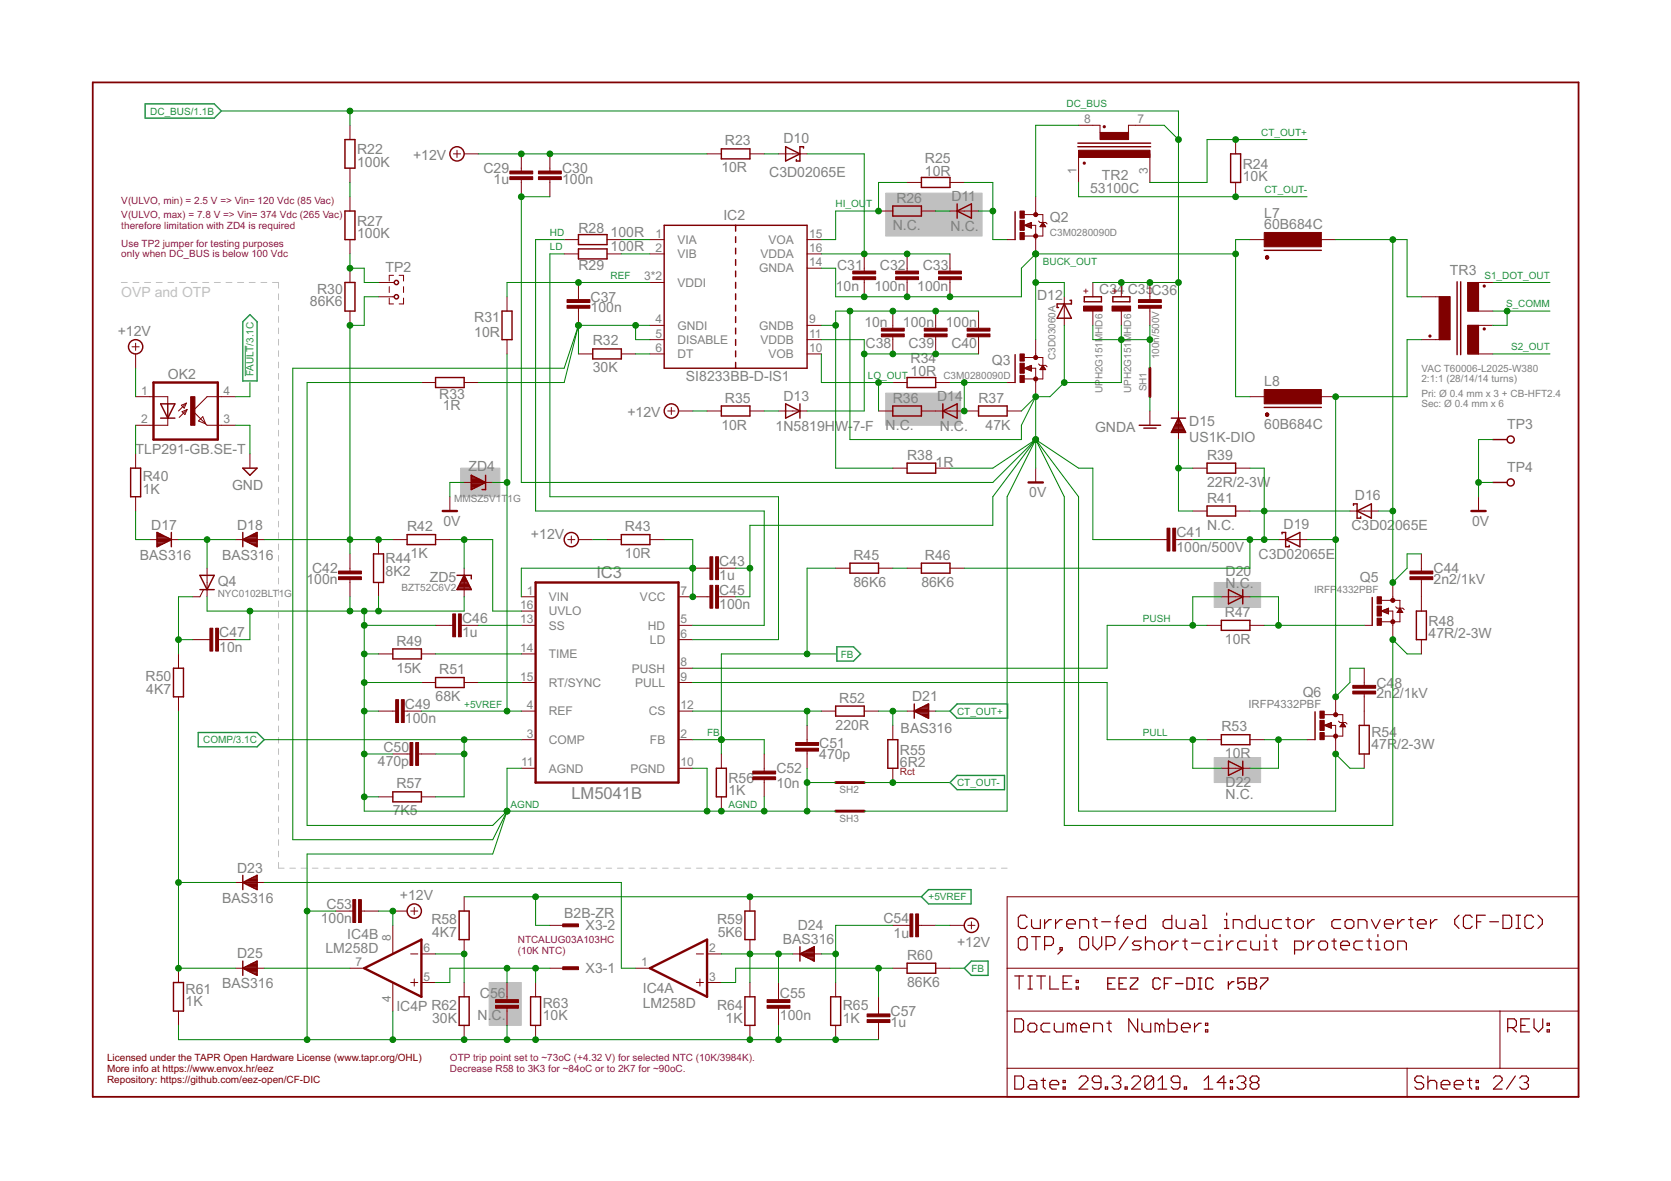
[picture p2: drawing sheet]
<svg xmlns="http://www.w3.org/2000/svg" width="297mm" height="210mm" viewBox="0 0 297 210" stroke-linecap="round" stroke-linejoin="round" font-family="sans-serif">
<defs><g id="words">
<g font-size="2.9" fill="#808080">
<text x="106" y="102.7">IC3</text>
<text x="101.6" y="142">LM5041B</text>
</g>
<g font-size="2.5" fill="#808080">
<text x="63.5" y="29.6">100K</text>
<text x="63.5" y="27.4">R22</text>
<text x="73.4" y="28.5">+12V</text>
<text x="128.9" y="25.8">R23</text>
<text x="139.3" y="25.4">D10</text>
<text x="164.4" y="29">R25</text>
<text x="220.9" y="30">R24</text>
<text x="85.9" y="30.8">C29</text>
<text x="87.7" y="32.7">1u</text>
<text x="99.9" y="32.7">100n</text>
<text x="99.9" y="30.8">C30</text>
<text x="128.2" y="30.6">10R</text>
<text x="136.7" y="31.4">C3D02065E</text>
<text x="164.4" y="31.3">10R</text>
<text x="169.1" y="35.8">D11</text>
<text x="193.8" y="34.3">53100C</text>
<text x="195.9" y="32">TR2</text>
<text x="220.9" y="32.2">10K</text>
<text x="63.5" y="40.1">R27</text>
<text x="102.8" y="41.4">R28</text>
<text x="128.6" y="39.2">IC2</text>
<text x="158.7" y="40.8">N.C.</text>
<text x="159.3" y="36">R26</text>
<text x="169" y="41.1">N.C.</text>
<text x="186.6" y="39.4">Q2</text>
<text x="224.7" y="40.7">60B684C</text>
<text x="224.7" y="38.8">L7</text>
<text x="63.5" y="42.3">100K</text>
<text x="108.5" y="44.6">100R</text>
<text x="108.5" y="42.1">100R</text>
<text x="148.8" y="47.9">C31</text>
<text x="156.4" y="47.9">C32</text>
<text x="164" y="47.9">C33</text>
<text x="56.4" y="52.2">R30</text>
<text x="68.5" y="48.3">TP2</text>
<text x="102.8" y="48.1">R29</text>
<text x="105" y="53.6">C37</text>
<text x="148.6" y="51.7">10n</text>
<text x="155.4" y="51.7">100n</text>
<text x="163" y="51.7">100n</text>
<text x="184.4" y="53.4">D12</text>
<text x="195.4" y="52.3">C34</text>
<text x="200.5" y="52.3">C35</text>
<text x="204.7" y="52.4">C36</text>
<text x="257.7" y="48.9">TR3</text>
<text x="20.9" y="59.7">+12V</text>
<text x="55.1" y="54.4">86K6</text>
<text x="84.3" y="59.8">10R</text>
<text x="84.3" y="57.3">R31</text>
<text x="105" y="55.5">100n</text>
<text x="153.6" y="58.1">10n</text>
<text x="160.5" y="58.1">100n</text>
<text x="168.1" y="58.1">100n</text>
<text x="105.4" y="61.4">R32</text>
<text x="153.9" y="61.9">C38</text>
<text x="161.5" y="61.9">C39</text>
<text x="161.9" y="64.6">R34</text>
<text x="169.1" y="61.9">C40</text>
<text x="176.3" y="64.8">Q3</text>
<text x="29.8" y="67.3">OK2</text>
<text x="78.1" y="70.9">R33</text>
<text x="105.4" y="66.2">30K</text>
<text x="121.9" y="67.7">SI8233BB-D-IS1</text>
<text x="128.9" y="71.6">R35</text>
<text x="139.3" y="71.3">D13</text>
<text x="158.7" y="71.6">R36</text>
<text x="161.9" y="66.8">10R</text>
<text x="166.6" y="71.3">D14</text>
<text x="173.9" y="71.6">R37</text>
<text x="224.7" y="68.6">L8</text>
<text x="78.7" y="72.8">1R</text>
<text x="111.5" y="74.2">+12V</text>
<text x="128.2" y="76.4">10R</text>
<text x="137.9" y="76.6">1N5819HW-</text>
<text x="151.6" y="76.6">7-F</text>
<text x="157.4" y="76.4">N.C.</text>
<text x="167.1" y="76.6">N.C.</text>
<text x="175.2" y="76.4">47K</text>
<text x="194.7" y="76.7">GNDA</text>
<text x="211.4" y="75.7">D15</text>
<text x="224.7" y="76.2">60B684C</text>
<text x="267.9" y="76.2">TP3</text>
<text x="24.1" y="80.7">TLP291-GB.SE-T</text>
<text x="83.3" y="83.7">ZD4</text>
<text x="161.2" y="81.7">R38</text>
<text x="166.3" y="83">1R</text>
<text x="211.4" y="78.5">US1K-DIO</text>
<text x="214.6" y="81.7">R39</text>
<text x="267.9" y="83.8">TP4</text>
<text x="25.4" y="87.8">1K</text>
<text x="25.4" y="85.5">R40</text>
<text x="41.2" y="87">GND</text>
<text x="183" y="88.4">0V</text>
<text x="214.6" y="86.5">22R/2-3W</text>
<text x="214.6" y="89.3">R41</text>
<text x="240.9" y="88.9">D16</text>
<text x="26.9" y="94.2">D17</text>
<text x="42.1" y="94.2">D18</text>
<text x="72.4" y="94.4">R42</text>
<text x="78.8" y="93.5">0V</text>
<text x="94.4" y="95.8">+12V</text>
<text x="111.1" y="94.4">R43</text>
<text x="209.1" y="95.5">C41</text>
<text x="214.6" y="94.1">N.C.</text>
<text x="228.2" y="94">D19</text>
<text x="240.2" y="94.3">C3D02</text>
<text x="248" y="94.3">065E</text>
<text x="261.7" y="93.5">0V</text>
<text x="24.9" y="99.5">BAS316</text>
<text x="39.5" y="99.5">BAS316</text>
<text x="55.5" y="101.9">C42</text>
<text x="68.5" y="100.1">R44</text>
<text x="73" y="99.2">1K</text>
<text x="111.1" y="99.2">10R</text>
<text x="127.8" y="100.6">C43</text>
<text x="151.7" y="99.5">R45</text>
<text x="164.4" y="99.5">R46</text>
<text x="209.1" y="98.1">100n/500V</text>
<text x="223.7" y="99.3">C3D02065E</text>
<text x="254.8" y="101.9">C44</text>
<text x="38.7" y="104.2">Q4</text>
<text x="54.5" y="103.8">100n</text>
<text x="68.5" y="102.4">8K2</text>
<text x="76.4" y="103.5">ZD5</text>
<text x="127.8" y="103.1">1u</text>
<text x="127.8" y="105.7">C45</text>
<text x="151.7" y="104.3">86K6</text>
<text x="163.8" y="104.3">86K6</text>
<text x="217.9" y="104.6">N.C.</text>
<text x="217.9" y="102.4">D20</text>
<text x="241.7" y="103.5">Q5</text>
<text x="254.8" y="103.8">2n2/1kV</text>
<text x="39" y="113.3">C47</text>
<text x="82.1" y="113.3">1u</text>
<text x="82.1" y="110.8">C46</text>
<text x="127.8" y="108.2">100n</text>
<text x="217.7" y="109.6">R47</text>
<text x="253.9" y="113.4">47R/2-3W</text>
<text x="253.9" y="111.2">R48</text>
<text x="39" y="115.8">10n</text>
<text x="70.5" y="119.5">15K</text>
<text x="70.5" y="114.7">R49</text>
<text x="78.1" y="119.8">R51</text>
<text x="217.7" y="114.4">10R</text>
<text x="25.9" y="121.1">R50</text>
<text x="26" y="123.3">4K7</text>
<text x="77.4" y="124.6">68K</text>
<text x="149.2" y="124.9">R52</text>
<text x="162.1" y="124.6">D21</text>
<text x="231.6" y="123.8">Q6</text>
<text x="244.7" y="124.1">2n2/1kV</text>
<text x="244.7" y="122.2">C4</text>
<text x="247.9" y="122.2">8</text>
<text x="72" y="128.5">100n</text>
<text x="72" y="126">C49</text>
<text x="148.5" y="129.7">220R</text>
<text x="160.1" y="130.3">BAS316</text>
<text x="217.1" y="130">R53</text>
<text x="243.8" y="130.9">R54</text>
<text x="67.2" y="136.2">470p</text>
<text x="68.2" y="133.6">C50</text>
<text x="138" y="137.4">C52</text>
<text x="145.6" y="134.9">470p</text>
<text x="145.6" y="133">C51</text>
<text x="160" y="136.3">6R2</text>
<text x="160" y="134.1">R55</text>
<text x="217.7" y="134.8">10R</text>
<text x="243.8" y="133.1">47R/2-3W</text>
<text x="70.5" y="140.1">R57</text>
<text x="129.5" y="141.4">1K</text>
<text x="129.5" y="139.2">R56</text>
<text x="138" y="140">10n</text>
<text x="217.9" y="142">N.C.</text>
<text x="217.9" y="139.9">D22</text>
<text x="69.8" y="144.9">7K5</text>
<text x="42.1" y="155.1">D23</text>
<text x="39.5" y="160.4">BAS316</text>
<text x="58" y="161.6">C53</text>
<text x="71.1" y="160">+12V</text>
<text x="57" y="164.1">100n</text>
<text x="61.7" y="166.9">IC4B</text>
<text x="76.7" y="164.2">R58</text>
<text x="76.8" y="166.5">4K7</text>
<text x="100.3" y="163.1">B2B-ZR</text>
<text x="104.1" y="165.4">X3-2</text>
<text x="127.5" y="164.2">R59</text>
<text x="127.6" y="166.5">5K6</text>
<text x="139.1" y="167.7">BAS316</text>
<text x="141.8" y="165.3">D24</text>
<text x="157.1" y="164.1">C54</text>
<text x="158.9" y="166.6">1u</text>
<text x="42.1" y="170.3">D25</text>
<text x="57.8" y="169.4">LM258D</text>
<text x="104.1" y="173">X3-1</text>
<text x="161.2" y="170.6">R60</text>
<text x="170.1" y="168.3">+12V</text>
<text x="33" y="178.8">1K</text>
<text x="33" y="176.6">R61</text>
<text x="39.5" y="175.7">BAS316</text>
<text x="70.5" y="179.7">IC4P R62</text>
<text x="85.3" y="177.4">C</text>
<text x="87.1" y="177.4">56</text>
<text x="96.5" y="179.2">R63</text>
<text x="114.3" y="179.1">LM258D</text>
<text x="114.3" y="176.5">IC4A</text>
<text x="127.5" y="179.5">R64</text>
<text x="138.6" y="177.4">C55</text>
<text x="149.8" y="179.5">R65</text>
<text x="161.2" y="175.4">86K6</text>
<text x="76.8" y="181.7">30K</text>
<text x="84.9" y="181.2">N.</text>
<text x="87.4" y="181.2">C.</text>
<text x="96.5" y="181.4">10K</text>
<text x="129" y="181.7">1K</text>
<text x="138.6" y="181.2">100n</text>
<text x="149.8" y="181.7">1K</text>
<text x="158.3" y="182.5">1u</text>
<text x="158.3" y="180.6">C57</text>
</g>
<text font-size="2.5" fill="#c0c0c0" x="21.6" y="52.7">OVP and OTP</text>
<g font-size="2.1" fill="#808080">
<text x="192.7" y="21.9">8</text>
<text x="202.2" y="21.9">7</text>
<text x="191.4" y="30.9" transform="rotate(-90 191.4 30.9)">1</text>
<text x="204.1" y="30.9" transform="rotate(-90 204.1 30.9)">3</text>
<text x="116.5" y="42.2">1</text>
<text x="116.5" y="44.8">2</text>
<text x="120.4" y="43.3">VIA</text>
<text x="120.4" y="45.9">VIB</text>
<text x="135.2" y="45.9">VDDA</text>
<text x="136.6" y="43.3">VOA</text>
<text x="143.8" y="47.3">14</text>
<text x="143.8" y="42.2">15</text>
<text x="143.8" y="44.8">16</text>
<text x="114.5" y="49.8">3*2</text>
<text x="120.4" y="51">VDDI</text>
<text x="134.9" y="48.4">GNDA</text>
<text x="116.5" y="57.5">4</text>
<text x="120.4" y="58.6">GNDI</text>
<text x="134.9" y="58.6">GNDB</text>
<text x="143.8" y="57.5">9</text>
<text x="116.5" y="60">5</text>
<text x="116.5" y="62.5">6</text>
<text x="120.4" y="61.1">DISABLE</text>
<text x="120.4" y="63.7">DT</text>
<text x="135.2" y="61.1">VDDB</text>
<text x="136.6" y="63.7">VOB</text>
<text x="143.8" y="62.5">10</text>
<text x="143.8" y="60">11</text>
<text x="25.1" y="70.2">1</text>
<text x="39.7" y="70.2">4</text>
<text x="25.1" y="75.2">2</text>
<text x="39.7" y="75.2">3</text>
<text x="93.7" y="105.7">1</text>
<text x="97.6" y="106.8">VIN</text>
<text x="113.8" y="106.8">VCC</text>
<text x="121" y="105.7">7</text>
<text x="92.5" y="110.8">13</text>
<text x="92.5" y="108.3">16</text>
<text x="97.6" y="111.9">SS</text>
<text x="97.6" y="109.4">UVLO</text>
<text x="115.2" y="111.9">HD</text>
<text x="121" y="110.8">5</text>
<text x="121" y="113.3">6</text>
<text x="92.5" y="115.9">14</text>
<text x="97.6" y="117">TIME</text>
<text x="112.3" y="119.5">PUSH</text>
<text x="115.5" y="114.4">LD</text>
<text x="121" y="118.4">8</text>
<text x="92.5" y="120.9">15</text>
<text x="97.6" y="122.1">RT/SYNC</text>
<text x="112.9" y="122.1">PULL</text>
<text x="121" y="120.9">9</text>
<text x="93.7" y="131.1">3</text>
<text x="93.7" y="126">4</text>
<text x="97.6" y="127.1">REF</text>
<text x="115.3" y="127.1">CS</text>
<text x="121" y="131.1">2</text>
<text x="121" y="126">12</text>
<text x="92.6" y="136.2">11</text>
<text x="97.6" y="132.2">COMP</text>
<text x="97.6" y="137.3">AGND</text>
<text x="112.1" y="137.3">PGND</text>
<text x="115.5" y="132.2">FB</text>
<text x="121" y="136.2">10</text>
<text x="69.5" y="167.2" transform="rotate(-90 69.5 167.2)">8</text>
<text x="63.2" y="171.7">7</text>
<text x="75.3" y="169.2">6</text>
<text x="114" y="171.7">1</text>
<text x="126" y="169.2">2</text>
<text x="69.5" y="178.2" transform="rotate(-90 69.5 178.2)">4</text>
<text x="75.3" y="174.3">5</text>
<text x="126" y="174.3">3</text>
</g>
<text font-size="2" fill="#808080" x="221.9" y="125.7">IRFP4332PBF</text>
<g font-size="1.8" fill="#008080">
<text x="26.7" y="20.4">DC_BUS/1.1B</text>
<text x="189.6" y="19.1">DC_BUS</text>
<text x="224.2" y="24.2">CT_OUT+</text>
<text x="224.8" y="34.3">CT_OUT-</text>
<text x="97.8" y="41.9">HD</text>
<text x="148.5" y="36.9">HI_OU</text>
<text x="154" y="36.9">T</text>
<text x="97.8" y="44.5">LD</text>
<text x="185.4" y="47">BUCK_OUT</text>
<text x="108.5" y="49.6">REF</text>
<text x="263.9" y="49.6">S1_DOT_OUT</text>
<text x="267.7" y="54.6">S_COMM</text>
<text x="268.6" y="62.3">S2_OUT</text>
<text x="45.1" y="66.8" transform="rotate(-90 45.1 66.8)">FAULT/3.1C</text>
<text x="154.3" y="67.3">LO_OUT</text>
<text x="203.1" y="110.5">PUSH</text>
<text x="149.5" y="116.9">FB</text>
<text x="82.5" y="125.7">+5VREF</text>
<text x="125.7" y="130.8">FB</text>
<text x="170.1" y="127">CT_OUT+</text>
<text x="203.1" y="130.8">PULL</text>
<text x="36.1" y="132.1">COMP/3.1C</text>
<text x="90.8" y="143.5">AGND</text>
<text x="129.5" y="143.5">AGND</text>
<text x="170.1" y="139.7">CT_OUT-</text>
<text x="165.1" y="160">+5VREF</text>
<text x="172.7" y="172.7">FB</text>
</g>
<g font-size="1.8" fill="#800080">
<text x="21.6" y="36.2">V(ULVO, min) = 2.5 V =&gt; Vin= 120 Vdc (85 Vac)</text>
<text x="21.6" y="38.8">V(ULVO, max) = 7.8 V =&gt; Vin= 374 Vdc (265 Vac)</text>
<text x="21.6" y="40.7">therefore limitation with ZD4 is required</text>
<text x="21.6" y="43.9">Use TP2 jumper for testing purposes</text>
<text x="21.6" y="45.8">only when DC_BUS is below 100 Vdc</text>
<text x="92" y="167.6">NTCALUG03A103HC</text>
<text x="92" y="169.6">(10K NTC)</text>
<text x="80" y="188.6">OTP trip point set to ~73oC (+4.32 V) for selected NTC (10K/3984K).</text>
<text x="80" y="190.5">Decrease R58 to 3K3 for ~84oC or to 2K7 for ~90oC.</text>
</g>
<g font-size="1.8" fill="#808080">
<text x="186.6" y="41.9">C3M0280090D</text>
<text x="187.7" y="64" transform="rotate(-90 187.7 64)">C3D03060A</text>
<text x="206.1" y="63.9" transform="rotate(-90 206.1 63.9)">100n/500V</text>
<text x="167.7" y="67.3">C3M0280090D</text>
<text x="196" y="69.9" transform="rotate(-90 196 69.9)">UPH2G151MHD6</text>
<text x="201.1" y="69.9" transform="rotate(-90 201.1 69.9)">UPH2G151MHD6</text>
<text x="203.8" y="69.6" transform="rotate(-90 203.8 69.6)">SH1</text>
<text x="252.7" y="68">2:1:1 (28/14/14 turns)</text>
<text x="252.7" y="70.5">Pri: Ø 0.4 mm x 3 + CB-HFT2.4</text>
<text x="252.7" y="66.1">VAC T60006-L2025-W380</text>
<text x="252.7" y="72.4">Sec: Ø 0.4 mm x 6</text>
<text x="80.7" y="89.3">MMSZ5V1T</text>
<text x="90.2" y="89.3">1G</text>
<text x="38.7" y="106.1">NYC0102BLT1G</text>
<text x="71.3" y="105.1">BZT52C6V2</text>
<text x="233.6" y="105.4">IRFP</text>
<text x="237.6" y="105.4">4332PBF</text>
<text x="149.2" y="141">SH2</text>
<text x="149.2" y="146.1">SH3</text>
</g>
<g font-size="1.8" fill="#800000">
<text x="193.7" y="52.3" transform="rotate(-90 193.7 52.3)">+</text>
<text x="198.8" y="52.3" transform="rotate(-90 198.8 52.3)">+</text>
<text x="19" y="188.6">Licensed under the TAPR Open Hardware License (www.tapr.org/OHL)</text>
<text x="19" y="190.5">More info at https://www.envox.hr/eez</text>
<text x="19" y="192.4">Repository: https://github.com/eez-open/CF-DIC</text>
</g>
<text font-size="1.8" fill="#f00" x="160" y="137.8">Rct</text>
</g></defs>
<g fill="none" stroke="#c0c0c0" stroke-width=".18">
<path d="M21.6 50.2h1M23.6 50.2h1.1M25.7 50.2h1.1M27.8 50.2h1M29.8 50.2h1.1M31.9 50.2h1.1M34 50.2h1M36 50.2h1.1M38.1 50.2h1.1M40.2 50.2h1M42.2 50.2h1.1M44.3 50.2h1.1"/>
<path d="M46.4 50.2h1M48.4 50.2h1.1v1M49.5 52.2v1.1M49.5 54.3v1M49.5 56.3v1M49.5 58.3v1M49.5 60.3v1M49.5 62.3v1.1M49.5 64.3v1.1M49.5 66.4v1M49.5 68.4v1M49.5 70.4v1"/>
<path d="M49.5 72.4v1.1M49.5 74.5v1M49.5 76.5v1M49.5 78.5v1M49.5 80.5v1M49.5 82.5v1.1M49.5 84.6v1M49.5 86.6v1M49.5 88.6v1M49.5 90.6v1.1M49.5 92.6v1.1M49.5 94.7v1"/>
<path d="M49.5 96.7v1M49.5 98.7v1M49.5 100.7v1M49.5 102.8v1M49.5 104.8v1M49.5 106.8v1M49.5 108.8v1M49.5 110.8v1.1M49.5 112.9v1M49.5 114.9v1M49.5 116.9v1M49.5 118.9v1.1"/>
<path d="M49.5 120.9v1.1M49.5 123v1M49.5 125v1M49.5 127v1M49.5 129v1M49.5 131.1v1M49.5 133.1v1M49.5 135.1v1M49.5 137.1v1M49.5 139.1v1.1M49.5 141.2v1M49.5 143.2v1"/>
<path d="M49.5 145.2v1M49.5 147.2v1.1M49.5 149.2v1.1M49.5 151.3v1M49.5 153.3v1h1M51.5 154.3h1M53.5 154.3h1M55.5 154.3h1M57.5 154.3h1M59.5 154.3h1.1M61.6 154.3h1M63.6 154.3h1"/>
<path d="M65.6 154.3h1M67.6 154.3h1M69.6 154.3h1M71.6 154.3h1M73.6 154.3h1M75.6 154.3h1M77.6 154.3h1M79.6 154.3h1M81.6 154.3h1M83.6 154.3h1M85.6 154.3h1.1M87.7 154.3h1"/>
<path d="M89.7 154.3h1M91.7 154.3h1M93.7 154.3h1M95.7 154.3h1M97.7 154.3h1M99.7 154.3h1M101.7 154.3h1M103.7 154.3h1M105.7 154.3h1M107.7 154.3h1M109.7 154.3h1M111.8 154.3h1"/>
<path d="M113.7 154.3h1.1M115.8 154.3h1M117.8 154.3h1M119.8 154.3h1M121.8 154.3h1M123.8 154.3h1M125.8 154.3h1M127.8 154.3h1M129.8 154.3h1M131.8 154.3h1M133.8 154.3h1.1M135.8 154.3h1.1"/>
<path d="M137.9 154.3h1M139.9 154.3h1M141.9 154.3h1M143.9 154.3h1M145.9 154.3h1M147.9 154.3h1M149.9 154.3h1M151.9 154.3h1M153.9 154.3h1M155.9 154.3h1M157.9 154.3h1M159.9 154.3h1.1"/>
<path d="M161.9 154.3h1.1M164 154.3h1M166 154.3h1M168 154.3h1M170 154.3h1M172 154.3h1M174 154.3h1M176 154.3h1M178 154.3h1"/>
</g>
<g fill="#c0c0c0" stroke="#c0c0c0" stroke-width=".18">
<path d="M87 174.6h5.7v7.6h-5.7z"/>
<path d="M215.8 103.5h8.3v4.5h-8.3z"/>
<path d="M215.8 134.6h8.3v4.5h-8.3z"/>
<path d="M157.4 69.9h13.4v5.7h-13.4z"/>
<path d="M157.4 34.3h17.2v7.7h-17.2z"/>
<path d="M81.9 83.2h7v5.1h-7z"/>
</g>
<g fill="none" stroke="#800000" stroke-width=".21">
<path d="M180.4 173.5h1.5M181 166.9l.4-.4h.8l.4 .4v1.5l-.4 .4h-.8l-.4-.4zM181.2 173.5v2.3M182.6 163.1l-.4-.4h-.8l-.4 .4v1.5l.4 .4h.8l.4-.4M182.7 173.5h.8M182.7 175.8h.8M183.1 173.5v2.3M183.4 163.4v1.2l.3 .4h1.2v-1.6M183.4 166.5h1.5M184.1 166.5v2.3M184.3 173.5h1.5M185.1 173.5v2.3"/>
<path d="M185.7 163.4v1.6M185.7 168h1.2l.4-.4v-.7l-.4-.4h-1.2v2.3M186.6 173.5v2.3h1.6M186.9 163.4h-.4l-.8 .8M187.6 163.4v1.6M188.4 168.4h.4v.4h-.4zM188.8 163.4h-.4l-.8 .8M188.8 168.8l-.8 .8M189 174.6h.7M189.6 164.2h1.6v-.4l-.4-.4h-.8l-.4 .4v.8l.4 .4h.8M190.5 173.5h-1.5v2.3h1.5M191.3 175.4h.4v.4h-.4z"/>
<path d="M191.3 174.2h.4v.4h-.4zM191.9 165v-1.6h1.2l.4 .4v1.2M192.3 166.5h.8l.4 .4v1.5l-.4 .4h-.8l-.4-.4v-1.5zM194.3 163.4h.8M194.3 166.5v1.5l.8 .8 .7-.8v-1.5M194.7 163.1v1.5l.4 .4M195.8 163.8h1.6M196.6 168h1.2l.4-.4v-.7l-.4-.4h-1.2v2.3M198.2 163.8h.7M198.9 162.7l-.3 .4v1.9M199.7 164.2h1.6v-.4l-.4-.4h-.8l-.4 .4v.8l.4 .4h.8M200.5 166.5l-1.6 2.3"/>
<path d="M202.9 167.3h-1.2l-.4 .3 .4 .4h.8l.4 .4-.4 .4h-1.2M203.6 162.7v2.3h-1.1l-.4-.4v-.8l.4-.4h1.1M203.6 166.5v2.3M203.6 167.6l.4-.3h.8l.4 .3v1.2M206 167.6l.4-.3h.7l.4 .3v.8l-.4 .4h-.7l-.4-.4zM208.3 162.7v2.3h-1.2l-.3-.4v-.8l.3-.4h1.2M208.3 167.3v1.5M209.1 163.4v1.2l.4 .4h1.2v-1.6M209.5 167.3h-.4l-.8 .7M210.2 167.3h.8M210.7 166.9v1.5l.3 .4M211.8 163.4h.8l.4 .4v1.2h-1.2l-.4-.4 .4-.4h1.2"/>
<path d="M211.8 167.6h1.6M213.8 162.7h.4v2.3M213.8 165h.7M215.7 167.3h-1.2l-.3 .3v.8l.3 .4h1.2M216.5 168.8h.8M216.5 167.3h.4v1.5M216.9 166.1v.4M217.7 165h.7M217.7 163.4h.4v1.6M218.1 162.3v.4M218.1 167.3v1.5M219.2 165v-1.6h1.2l.4 .4v1.2"/>
<path d="M219.2 167.3h-.4l-.7 .7M221.6 167.3h-1.2l-.4 .3v.8l.4 .4h1.2M222.3 167.3v1.1l.4 .4h1.2v-1.5M223.1 162.7v2.3h-1.1l-.4-.4v-.8l.4-.4h1.1M223.9 163.4v1.2l.4 .4h1.1v-1.6M224.7 168.8h.7M224.7 167.3h.4v1.5M225.1 166.1v.4M226.2 167.3h.8M226.6 166.9v1.5l.4 .4M227.8 163.4h-1.2l-.4 .4v.8l.4 .4h1.2M228.6 163.4h.8"/>
<path d="M229 163.1v1.5l.4 .4M230.1 163.8l.4-.4h.8l.4 .4v.8l-.4 .4h-.8l-.4-.4zM230.1 168.8h1.2l.4-.4v-.8l-.4-.3h-1.2v2.3M232.5 163.4v1.6M232.5 167.3v1.5M233.6 163.4h-.3l-.8 .8M233.6 167.3h-.3l-.8 .7M234.4 167.6l.4-.3h.8l.4 .3v.8l-.4 .4h-.8l-.4-.4zM236.7 167.3h.8M237.2 166.9v1.5l.3 .4M238.3 163.4h-1.1l-.5 .4v.8l.5 .4h1.1M238.3 168h1.6v-.4l-.4-.3h-.8l-.4 .3v.8l.4 .4h.8"/>
<path d="M239.5 163.4h.8l.4 .4v.8l-.4 .4h-.8l-.4-.4v-.8zM241.4 165v-1.6h1.2l.4 .4v1.2M242.2 167.3h-1.2l-.3 .3v.8l.3 .4h1.2M243 167.3h.8M243.4 166.9v1.5l.4 .4M243.8 163.4l.8 1.6 .7-1.6M244.6 168.8h.7M244.6 167.3h.3v1.5M244.9 166.1v.4M246.1 164.2h1.6v-.4l-.4-.4h-.8l-.4 .4v.8l.4 .4h.8M246.1 167.6l.4-.3h.8l.4 .3v.8l-.4 .4h-.8l-.4-.4zM248.5 163.4v1.6"/>
<path d="M248.5 168.8v-1.5h1.1l.4 .3v1.2M249.6 163.4h-.4l-.7 .8M250.4 163.4h.8M250.8 163.1v1.5l.4 .4M252 164.2h1.5v-.4l-.4-.4h-.8l-.3 .4v.8l.3 .4h.8M254.3 163.4v1.6M255.5 163.4h-.4l-.8 .8M259.4 162.7l-.8 .7v.8l.8 .8M261.7 163.1l-.4-.4h-.8l-.4 .4v1.5l.4 .4h.8l.4-.4M262.5 163.8h.7M264 162.7h-1.5v2.3M264.8 163.8h1.6"/>
<path d="M267.2 162.7h1.1l.4 .4v1.5l-.4 .4h-1.1zM269.5 162.7h.8M269.5 165h.8M269.9 162.7v2.3M272.6 163.1l-.4-.4h-.8l-.3 .4v1.5l.3 .4h.8l.4-.4M273.4 162.7l.8 .7v.8l-.8 .8M180.4 181.1h1.2l.3 .4v1.5l-.3 .4h-1.2zM180.4 191.2h1.2l.3 .4v1.6l-.3 .4h-1.2zM182.7 182.2l.4-.3h.8l.4 .3v.8l-.4 .4h-.8l-.4-.4zM183.1 192h.8l.4 .4v1.2h-1.2l-.4-.4 .4-.4h1.2M185.1 192h.7M185.5 191.6v1.6l.3 .4"/>
<path d="M186.6 192.8h1.6v-.4l-.4-.4h-.8l-.4 .4v.8l.4 .4h.8M186.6 181.9h-1.1l-.4 .3v.8l.4 .4h1.1M187.4 181.9v1.1l.4 .4h1.2v-1.5M189 193.2h.4v.4h-.4zM189 192h.4v.4h-.4zM190.5 182.2l-.4-.3h-.4v1.5M190.5 182.2l.4-.3 .4 .3v1.2M190.5 182.2v1.2M191.8 191.6l.4-.4h.8l.4 .4v.4l-1.6 1.6h1.6M192.1 182.6h1.5v-.4l-.3-.3h-.8l-.4 .3v.8l.4 .4h.8M194.4 183.4v-1.5h1.2l.4 .3v1.2M195.7 192.4h-1.2l-.3-.4v-.4l.3-.4h.8l.4 .4v1.6l-.4 .4h-.8l-.3-.4"/>
<path d="M196.5 193.2h.4v.4h-.4zM196.8 181.9h.7M197.1 181.5v1.5l.4 .4M197.7 191.6l.4-.4h.7l.4 .4v.4l-.4 .4M198.4 192.4h.4M198.8 192.4l.4 .4v.4l-.4 .4h-.7l-.4-.4M200 193.2h.4v.4h-.4zM201.2 191.6l.4-.4h.7l.4 .4v.4l-1.5 1.6h1.5M202.2 181.1v2.3l-1.5-2.3v2.3M203 181.9v1.1l.4 .4h1.2v-1.5M205.1 191.6v1.6l-.4 .4h-.8l-.4-.4M205.1 191.6l-.4-.4h-.8l-.4 .4v1.6"/>
<path d="M205.1 191.6l-1.6 1.6M205.8 193.6h1.6M205.8 192l.8-.8v2.4M206.1 182.2l-.4-.3h-.4v1.5M206.1 182.2v1.2M206.1 182.2l.4-.3 .4 .3v1.2M207.7 181.1v2.3h1.2l.3-.4v-.8l-.3-.3h-1.2M209.7 192.4h-1.1l-.4-.4v-.4l.4-.4h.8l.3 .4v1.6l-.3 .4h-.8l-.4-.4M210 182.6h1.6v-.4l-.4-.3h-.8l-.4 .3v.8l.4 .4h.8M210.5 193.2h.4v.4h-.4zM212.3 181.9v1.5M213.5 181.9h-.4l-.8 .7"/>
<path d="M214 193.6h1.6M214 192l.8-.8v2.4M214.3 183h.4v.4h-.4zM214.3 181.9h.4v.3h-.4zM217.9 192.4h-1.5l1.2-1.2v2.4M218.7 193.2h.4v.4h-.4zM218.7 192h.4v.4h-.4zM219.9 191.6l.4-.4h.7l.4 .4v.4l-.4 .4M220.7 192.4h.3M221 192.4l.4 .4v.4l-.4 .4h-.7l-.4-.4M222.6 192.4l-.4-.4v-.4l.4-.4h.8l.4 .4v.4l-.4 .4M222.6 192.4l-.4 .4v.4l.4 .4h.8l.4-.4v-.4l-.4-.4"/>
<path d="M222.6 192.4h.8M253.1 191.6l-.4-.4h-.8l-.4 .4v.4l.4 .4h.8l.4 .4v.4l-.4 .4h-.8l-.4-.4M253.8 192.4l.4-.4h.8l.4 .4v1.2M253.8 191.2v2.4M256.2 192.8h1.5v-.4l-.4-.4h-.7l-.4 .4v.8l.4 .4h.7M258.5 192.8h1.6v-.4l-.4-.4h-.8l-.4 .4v.8l.4 .4h.8M260.9 192h.7M261.2 191.6v1.6l.4 .4M262.4 193.2h.4v.4h-.4zM262.4 192h.4v.4h-.4zM265.5 191.6l.4-.4h.7l.4 .4v.4l-1.5 1.6h1.5M268 182.6h1.2l.4-.4v-.7l-.4-.4h-1.2v2.3"/>
<path d="M268.8 182.6l.8 .8M269.4 191.2l-1.6 2.4M270.2 191.6l.3-.4h.8l.4 .4v.4l-.4 .4M270.3 182.2h.8M270.9 192.4h.4M271.3 192.4l.4 .4v.4l-.4 .4h-.8l-.3-.4M271.9 181.1h-1.6v2.3h1.6M272.7 181.1v1.5l.8 .8 .7-.8v-1.5M275 183h.4v.4h-.4zM275 181.9h.4v.3h-.4z"/>
</g>
<g fill="none" stroke="#800000" stroke-width=".32">
<path d="M16.5 14.6h264.1v180.3h-264.1z"/>
<circle cx="192.7" cy="29" r=".13"/>
<circle cx="196.3" cy="22.5" r=".13"/>
<circle cx="254.2" cy="59.7" r=".13"/>
<circle cx="263.8" cy="50.8" r=".13"/>
<circle cx="263.8" cy="58.5" r=".13"/>
</g>
<g fill="none" stroke="#800000" stroke-width=".18">
<path d="M62.2 22.3v2.5M62.2 29.9v2.5M62.2 35v2.5M80.6 27.3h1.3M81.2 26.7v1.3M82.5 27.3h2.5M92.7 27.3v3.1M92.7 31.9v3.1M97.7 27.3v3.1M97.7 31.9v3.1M125.7 27.3h2.5M133.3 27.3h2.5"/>
<path d="M138.4 27.3h5.1M156.2 37.5h2.5M161.2 32.4h2.6M163.8 37.5h2.5M168.9 32.4h2.5M168.9 37.5h5M182.1 38.1h3.3v3.9h-3.3M182.3 40h1M182.6 39.8h.7M182.9 39.7h.4M183.2 39.6h.1M184.1 35v3.1"/>
<path d="M184.6 39.3l.3 .2h1l.2 .3M185.1 40h.6M185.2 39.8h.4M185.3 39.7h.2M185.3 39.6h.1M185.4 39.5l.5 .8h-1zM191.7 27.3v5.1M191.7 22.3h3.8v1.2M204.4 27.3v5.1M204.4 22.3h-3.8v1.2M219.6 24.8v2.5M219.6 32.4v2.6"/>
<path d="M62.2 42.6v2.5M62.2 47.7v2.5M62.2 55.3v2.5M67.3 50.2h2.8M67.3 52.7h2.8M69.2 53v1h.8M69.2 50.9v1.1M70 48.9h-.8v1.1M71 48.9h.7v1.1M71.7 50.9v1.1M71.7 53v1h-.7M90.1 52.7v2.6"/>
<path d="M100.3 42.6h2.5M100.3 45.1h2.5M102.8 50.2v3.1M102.8 54.8v3M107.9 42.6h2.5M107.9 45.1h2.5M115.5 42.6h2.6M115.5 45.1h2.6M115.5 50.2h2.6M115.5 57.8h2.6M143.5 42.6h2.5M143.5 45.1h2.5"/>
<path d="M143.5 57.8h2.5M143.5 47.7h2.5M153.6 45.1v3.1M153.6 49.7v3M158.7 55.3v3M158.7 59.9v3M161.2 45.1v3.1M161.2 49.7v3M166.3 55.3v3M166.3 59.9v3M168.9 45.1v3.1M168.9 49.7v3"/>
<path d="M173.9 55.3v3M173.9 59.9v3M179 42.6h1.4M182.1 40l1.2-.5v1.1zM182.2 40.1h1.1M182.5 40.2h.8M182.8 40.3h.5M183 40.4h.3M183.2 40h.9v5.1M184.9 40.2h.9M185 40.1h.7M189.2 52.7v5.1"/>
<path d="M194.3 50.2v2.5M194.3 55.3v2.5M199.3 50.2v2.5M199.3 55.3v2.5M204.4 50.2v3.1M204.4 54.8v3M222.2 42.6h2.5M234.9 42.6h2.5M252.7 52.7h5v7.7h-5M255.8 52.7v7.7M262.8 50.2v5.1M262.8 57.8v5.1"/>
<path d="M265.4 50.2h-4.5v5.1h4.5M265.4 57.8h-4.5v5.1h4.5M23.5 61.6h1.2M24.1 61v1.3M24.1 62.9v2.5M24.1 70.5h5.7v1.3M29.8 74.3v1.3h-5.7M32.2 72l.9-.4-.4 .9zM32.4 73.2l.9-.4-.4 .9zM33.1 71.6l-1.4 1.4M33.3 72.8l-1.4 1.4M35.3 74.8l.7-.7 .6 1.2z"/>
<path d="M41.9 70.5h-5.1l-2.5 2.5 2.5 2.6h5.1M74.9 68h2.5M82.5 68h2.5M90.1 60.4v2.5M102.8 62.9h2.6M110.4 62.9h2.6M115.5 62.9h2.6M115.5 60.4h2.6M118.7 73h1.3M119.3 72.4v1.3M120.6 73h2.5M125.7 73h2.5"/>
<path d="M133.3 73h2.5M138.4 73h5.1M143.5 62.9h2.5M143.5 60.4h2.5M156.2 73h2.5M158.7 68h2.5M163.8 73h10.1M166.3 68h2.6M179 68h1.4M179 73h2.6M182.1 65.4l1.2-.5v1.1zM182.1 63.5h3.3v3.9h-3.3"/>
<path d="M182.1 65.4h1.2M182.3 65.5h1M182.5 65.3h.8M182.6 65.6h.7M182.8 65.2h.5M182.9 65.8h.4M183 65h.3M183.2 65.9h.1M183.2 65.4h.9v5.1M184.1 60.4v3.1M184.6 64.7l.3 .2h1l.2 .3M184.9 65.6h.9"/>
<path d="M185 65.5h.8M185.1 65.4h.6M185.1 65.3h.5M185.2 65.2h.3M185.3 65h.1M185.4 64.9l.5 .8h-1zM204.4 73v2.6M209.5 73v5.1M222.2 70.5h2.5M234.9 70.5h2.5M24.1 80.7v2.5M24.1 88.3v2.5"/>
<path d="M26.6 95.9h5.1M41.9 95.9h5.1M44.4 80.7v2.5M62.2 98.4v3.1M67.3 95.9v2.5M69.8 95.9h2.6M77.4 95.9h2.6M80 88.3v2.5M82.5 85.7h5.1M100.9 95.9h1.3M101.6 95.3v1.2M102.8 95.9h2.6"/>
<path d="M107.9 95.9h2.5M115.5 95.9h2.6M158.7 83.2h2.5M166.3 83.2h2.6M184.1 83.2v2.5M204.4 95.9h3.1M209 95.9h3M212 90.8h2.6M212 83.2h2.6M219.6 90.8h2.6M219.6 83.2h2.6M227.3 95.9h5"/>
<path d="M240 90.8h5M252.7 98.4v3.1M262.8 88.3v2.5M31.7 116.2v2.6M34.3 113.7h3M36.2 104.8l-.7 1.3h-1.2M36.8 101v5.1M38.8 113.7h3.1M62.2 103v3.1M67.3 116.2h2.5M67.3 103.5v2.6M74.9 116.2h2.5"/>
<path d="M77.4 111.1h3.1M82 111.1h3M82.5 101v5.1M92.7 106.1h2.5M92.7 111.1h2.5M92.7 116.2h2.5M92.7 108.6h2.5M120.6 106.1h5.6M120.6 111.1h2.5M120.6 113.7h2.5M120.6 118.8h2.5M123.1 101h3.1"/>
<path d="M127.7 106.1h3.1M127.7 101h3.1M148.5 101h2.6M156.2 101h2.5M161.2 101h2.6M168.9 101h2.5M214.6 111.1h2.5M217.1 106.1h5.1M222.2 111.1h2.5M242.5 111.1h1.4M242.5 118.8v3M245.6 108.6l1.2-.5v1z"/>
<path d="M245.6 106.7h3.3v3.8h-3.3M245.6 108.6h1.2M245.8 108.7h1M245.9 108.5h.9M246.1 108.8h.7M246.2 108.4h.6M246.4 108.9h.4M246.5 108.2h.3M246.7 108.6h.9v5.1M246.7 109.1h.1M246.8 108.1h.1M247.6 103.5v3.2"/>
<path d="M248.1 107.8l.2 .3h1.1l.2 .3M248.4 108.8h.9M248.5 108.7h.8M248.5 108.6h.7M248.6 108.5h.5M248.7 108.4h.3M248.8 108.2h.1M248.9 108.1l.5 .8h-1.1zM252.7 103v5.6M252.7 113.7v2.5M31.7 123.8v2.6M67.3 126.4h3"/>
<path d="M69.8 134h3.1M71.9 126.4h3M74.4 134h3M74.9 121.3h2.5M82.5 121.3h2.5M92.7 126.4h2.5M92.7 131.5h2.5M92.7 121.3h2.5M92.7 136.5h2.5M120.6 126.4h2.5M120.6 131.5h2.5M120.6 121.3h2.5"/>
<path d="M120.6 136.5h2.5M128.2 134v2.5M135.8 134v3.1M135.8 138.6v3M143.5 128.9v3.1M143.5 133.5v3M146 126.4h2.5M153.6 126.4h2.6M158.7 128.9v2.6M158.7 136.5v2.6M161.2 126.4h5.1M214.6 131.5h2.5"/>
<path d="M217.1 136.5h5.1M222.2 131.5h2.5M232.3 131.5h1.5M235.4 128.9l1.3-.5v1zM235.4 127h3.3v3.8h-3.3M235.5 129h1.2M235.6 128.8h1.1M235.8 129.1h.9M235.9 128.7h.8M236.1 129.2h.6M236.2 128.6h.5M236.4 129.3h.3"/>
<path d="M236.5 128.5h.2M236.5 128.9h.9v5.1M237.4 123.8v3.2M237.9 128.2l.3 .2h1l.3 .3M238.3 129.1h.8M238.3 129h.8M238.4 128.8h.6M238.5 128.7h.4M238.6 128.6h.2M238.7 128.5h.1M238.7 128.4l.5 .8h-1zM242.5 123.3v5.6"/>
<path d="M242.5 134v2.5M41.9 156.8h5.1M67.3 141.6h2.5M74.9 141.6h2.5M82.5 159.4v2.5M128.2 141.6v2.6M133.3 159.4v2.5M179 159.4h101.6v35.5h-101.6zM31.7 172.1v2.5M31.7 179.7v2.5M41.9 172.1h5.1M59.7 161.9h3"/>
<path d="M62.2 172.1h2.5M64.2 161.9h3.1M69.8 161.9h2.6M69.8 164.5v5M69.8 174.6v5.1M73 161.9h1.3M73 174.6h1.3M73 169.5h1.3M73.6 161.3v1.3M73.6 174v1.3M74.9 174.6h2.5M74.9 169.5h2.5"/>
<path d="M82.5 167v2.5M82.5 174.6v2.6M90.1 174.6v3.1M90.1 179.2v3M95.2 174.6v2.6M97.7 172.1h2.6M97.7 164.5h2.6M113 172.1h2.5M123.8 174.6h1.3M123.8 169.5h1.3M124.4 174v1.3M125.7 174.6h2.5"/>
<path d="M125.7 169.5h2.5M133.3 167v2.5M133.3 174.6v2.6M138.4 174.6v3.1M138.4 179.2v3M140.9 169.5h5.1M148.5 174.6v2.6M156.2 177.2v3M158.7 172.1h2.5M158.7 164.5h3.1M163.3 164.5h3M166.3 172.1h2.6"/>
<path d="M168.9 164.5h2.5M172 164.5h1.3M172.7 163.8v1.3M179 179.7h101.6M179 172.1h101.6M266.6 179.7v10.2M82.5 182.2v2.6M95.2 182.2v2.6M133.3 182.2v2.6M148.5 182.2v2.6M156.2 181.7v3.1M179 189.9h101.6"/>
<path d="M250.1 189.9v5"/>
</g>
<g fill="none" stroke="#800000" stroke-width=".23">
<path d="M196.9 174.8h.7M198.2 173.8h-1.3v2h1.3M198.9 174.8h.7M200.2 173.8h-1.3v2h1.3M200.9 173.8h1.3v.4l-1.3 1.3v.3h1.3M206.3 174.2l-.4-.4h-.6l-.3 .4v1.3l.3 .3h.6l.4-.3M207 174.8h.6M208.3 173.8h-1.3v2M209 174.8h1.3M211 173.8h1l.3 .4v1.3l-.3 .3h-1zM213 173.8h.7M213 175.8h.7"/>
<path d="M213.3 173.8v2M215.6 174.2l-.3-.4h-.6l-.4 .4v1.3l.4 .3h.6l.3-.3M218.4 174.5v1.3M219.4 174.5h-.4l-.6 .6M221.3 173.8h-1.3v1l.7-.3h.3l.3 .3v.7l-.3 .3h-.6l-.4-.3M222.1 173.8h.9l.4 .4v.3l-.4 .3 .4 .3v.4l-.4 .3h-.9zM222.1 174.8h.9M224.1 173.8h1.3v.4l-1.3 1.3v.3"/>
</g>
<g fill="none" stroke="#800000" stroke-width=".25">
<path d="M61.3 24.8h1.8v5.1h-1.8zM61.3 37.5h1.8v5.1h-1.8zM128.2 26.5h5.1v1.7h-5.1zM139.7 26.1l2.5 1.2-2.5 1.3zM142.8 26.3v-.2h-.6v2.5h-.6v-.2M158.7 36.6h5.1v1.8h-5.1zM163.8 31.5h5.1v1.8h-5.1zM170.1 37.5l2.6-1.3v2.6zM170.1 36.2v2.6M180.4 37.6v5M191.6 25.4h12.9M191.6 26.1h12.9"/>
<path d="M218.8 27.3h1.7v5.1h-1.7zM61.3 50.2h1.8v5.1h-1.8zM89.2 55.3h1.8v5.1h-1.8zM102.8 44.2h5.1v1.8h-5.1zM102.8 41.7h5.1v1.8h-5.1zM118.1 40h25.4v25.4h-25.4zM130.8 40v1.1M130.8 42.1v1M130.8 44.1v1M130.8 46.1v1.1M130.8 48.2v1M130.8 50.2v1"/>
<path d="M130.8 52.2v1.1M130.8 54.3v1M130.8 56.3v1M130.8 58.3v1.1M189.2 54l1.3 2.6h-2.6zM190.2 53.4h.3v.6h-2.6v.7h.3M192.7 52.7h3.1v.9h-3.1zM197.8 52.7h3.1v.9h-3.1zM224.7 44.5h10.2M225 45.8h.5M225 45.6a.25 .25 0 0 0 .2 .4 .25 .25 0 0 0 .3-.4M225 45.6l.2-.1 .3 .1"/>
<path d="M225 45.6h.5M259 50.1v12.9M259.7 50.1v12.9M28.6 71.8h2.5l-1.3 2.5zM28.6 74.3h2.5M29.8 71.8v2.5M77.4 67.1h5.1v1.8h-5.1zM105.4 62h5v1.8h-5zM128.2 72.2h5.1v1.7h-5.1zM130.8 60.3v1.1M130.8 62.4v1M130.8 64.4v1"/>
<path d="M139.7 71.8l2.5 1.2-2.5 1.3zM142.2 71.8v2.5M158.7 72.2h5.1v1.7h-5.1zM161.2 67.1h5.1v1.8h-5.1zM167.6 73l2.5-1.2v2.5zM167.6 71.8v2.5M173.9 72.2h5.1v1.7h-5.1zM180.4 63v5M202.5 75.6h3.8M203.3 76.1h2.2M208.2 74.3h2.6M208.3 76.8h2.4"/>
<path d="M208.4 76.5h2.2M208.5 76.3h2M208.6 76.1h1.8M208.7 75.9h1.5M208.9 75.6h1.2M209 75.4h1M209.1 75.2h.8M209.2 75h.6M209.3 74.7h.4M209.4 74.5h.2M209.5 74.3l1.3 2.6h-2.6zM224.7 72.4h10.2"/>
<path d="M225 73.6h.5M225 73.9h.4M225.1 73.9h.3M225.5 73.6l-.1 .3M225.5 73.6a.26 .26 0 0 0-.4-.1 .26 .26 0 0 0 0 .4M265.4 78.1h2.5M23.2 83.2h1.8v5.1h-1.8zM27.9 97h.5M27.9 96.7h.9M27.9 96.5h1.4M27.9 96.3h1.8M27.9 96.1h2.2"/>
<path d="M27.9 95.8h2.4M27.9 95.6h2M27.9 95.4h1.5M27.9 95.2h1.1M27.9 95h.7M27.9 94.7h.2M27.9 94.6l2.6 1.3-2.6 1.3zM30.5 94.6v2.6M43.2 94.6v2.6M43.2 95.9l2.5-1.3v2.6zM43.2 83.2h2.5l-1.3 1.3zM43.3 95.8h2.4"/>
<path d="M43.5 96.1h2.2M43.7 95.6h2M43.9 96.3h1.8M44.2 95.4h1.5M44.4 96.5h1.3M44.6 95.2h1.1M44.8 96.7h.9M45 95h.7M45.3 97h.4M45.5 94.7h.2M66.4 98.4h1.8v5.1h-1.8zM72.4 95h5v1.8h-5z"/>
<path d="M83.8 84.5l2.5 1.2-2.5 1.3zM83.8 87h.1M83.8 86.7h.5M83.8 86.5h1M83.8 86.3h1.4M83.8 86.1h1.9M83.8 85.9h2.3M83.8 85.6h2.3M83.8 85.4h1.8M83.8 85.2h1.4M83.8 85h1M83.8 84.7h.5"/>
<path d="M83.8 84.5h.1M86.3 84.5v2.5h-.6M110.4 95h5.1v1.8h-5.1zM161.2 82.3h5.1v1.8h-5.1zM214.6 89.9h5v1.8h-5zM214.6 82.3h5v1.8h-5zM227.9 94.9v-.3h.6v2.6h.7v-.3M228.5 95.9l2.6-1.3v2.6zM240.6 89.8v-.2h.6v2.5h.7v-.3M241.2 90.8l2.6-1.2v2.5zM265.4 85.7h2.5M30.8 118.8h1.8v5h-1.8z"/>
<path d="M35.5 104.8h2.6M35.5 102.3h2.6l-1.3 2.5zM69.8 115.3h5.1v1.8h-5.1zM81.2 102.3h2.6v.6M81.3 104.7h2.5M81.4 104.5h2.3M81.5 104.3h2M81.6 104.1h1.8M81.7 103.8h1.6M81.8 103.6h1.4M81.9 103.4h1.2M82.1 103.2h.9"/>
<path d="M82.2 103h.7M82.3 102.7h.5M82.4 102.5h.3M82.5 102.3l1.3 2.5h-2.6zM82.5 102.3h.1M151.1 100.1h5.1v1.8h-5.1zM163.8 100.1h5.1v1.8h-5.1zM217.1 110.3h5.1v1.7h-5.1zM218.4 104.8l2.5 1.3-2.5 1.2zM220.9 104.8v2.5M243.9 106.2v4.9M251.8 108.6h1.8v5.1h-1.8z"/>
<path d="M77.4 120.4h5.1v1.8h-5.1zM127.3 136.5h1.8v5.1h-1.8zM148.5 125.5h5.1v1.8h-5.1zM157.8 131.5h1.8v5h-1.8zM162.5 125.1v2.6M162.5 126.4l2.6-1.3v2.6zM162.7 126.3h2.4M162.8 126.5h2.3M163.2 126.1h1.9M163.2 126.7h1.9M163.6 125.8h1.5M163.7 127h1.4"/>
<path d="M164 125.6h1.1M164.1 127.2h1M164.5 125.4h.6M164.5 127.4h.6M164.9 125.2h.2M165 127.6h.1M217.1 130.6h5.1v1.8h-5.1zM218.4 135.3l2.5 1.2-2.5 1.3zM220.9 135.3v2.5M233.8 126.5v5M241.6 128.9h1.8v5.1h-1.8zM43.2 155.6v2.5"/>
<path d="M43.2 156.8l2.5-1.2v2.5zM43.3 157h2.4M43.4 156.7h2.3M43.8 157.2h1.9M43.9 156.5h1.8M44.2 157.4h1.5M44.3 156.3h1.4M44.7 157.6h1M44.7 156.1h1M45.1 157.8h.6M45.2 155.9h.5M45.6 158.1h.1"/>
<path d="M45.6 155.6h.1M69.8 140.7h5.1v1.8h-5.1zM30.8 174.6h1.8v5.1h-1.8zM43.2 170.8v2.6M43.2 172.1l2.5-1.3v2.6zM43.2 172.1h2.5M43.5 172.3h2.2M43.7 171.8h2M44 172.5h1.7M44.1 171.6h1.6M44.4 172.7h1.3M44.6 171.4h1.1"/>
<path d="M44.9 173h.8M45 171.2h.7M45.3 173.2h.4M45.4 170.9h.3M81.6 161.9h1.8v5.1h-1.8zM81.6 177.2h1.8v5h-1.8zM94.3 177.2h1.8v5h-1.8zM132.4 161.9h1.8v5.1h-1.8zM132.4 177.2h1.8v5h-1.8zM142.2 168.3v2.5M142.2 169.5l2.5-1.2v2.5zM142.3 169.6h2.4"/>
<path d="M142.5 169.4h2.2M142.8 169.8h1.9M143 169.2h1.7M143.2 170.1h1.5M143.4 169h1.3M143.7 170.3h1M143.8 168.7h.9M144.1 170.5h.6M144.3 168.5h.4M144.5 170.7h.2M144.7 168.3h.1M147.7 177.2h1.7v5h-1.7z"/>
<path d="M161.2 171.2h5.1v1.8h-5.1z"/>
<circle cx="81.2" cy="27.3" r="1.27"/>
<circle cx="70.5" cy="50.2" r=".38"/>
<circle cx="70.5" cy="52.7" r=".38"/>
<circle cx="24.1" cy="61.6" r="1.27"/>
<circle cx="119.3" cy="73" r="1.27"/>
<circle cx="268.5" cy="78.1" r=".64"/>
<circle cx="101.6" cy="95.9" r="1.27"/>
<circle cx="268.5" cy="85.7" r=".64"/>
<circle cx="73.6" cy="161.9" r="1.27"/>
<circle cx="172.7" cy="164.5" r="1.27"/>
</g>
<g fill="#800000" stroke="#800000" stroke-width=".18">
<path d="M195.5 23.5h5.1v1.3h-5.1z"/>
<path d="M191.7 26.7h12.7v1.3h-12.7z"/>
<path d="M62.7 159.9h.5v4.1h-.5z"/>
<path d="M63.7 159.9h.5v4.1h-.5z"/>
<path d="M100 171.8h2.8v.5h-2.8z"/>
<path d="M100 164.2h2.8v.5h-2.8z"/>
<path d="M33.9 70.5h.7v5.1h-.7z"/>
<path d="M154.1 180.2h4.1v.5h-4.1z"/>
<path d="M154.1 181.2h4.1v.5h-4.1z"/>
<path d="M100.8 53.3h4.1v.5h-4.1z"/>
<path d="M100.8 54.3h4.1v.5h-4.1z"/>
<path d="M151.6 49.2h4.1v.5h-4.1z"/>
<path d="M151.6 48.2h4.1v.5h-4.1z"/>
<path d="M234.6 130.2h.8v1.3h-.8z"/>
<path d="M234.6 126.4h.8v1.3h-.8z"/>
<path d="M234.6 128h.8v1.8h-.8z"/>
<path d="M244.8 109.9h.8v1.2h-.8z"/>
<path d="M244.8 106.1h.8v1.2h-.8z"/>
<path d="M244.8 107.7h.8v1.8h-.8z"/>
<path d="M71.4 124.4h.5v4h-.5z"/>
<path d="M70.3 124.4h.5v4h-.5z"/>
<path d="M81.5 109.1h.5v4.1h-.5z"/>
<path d="M80.5 109.1h.5v4.1h-.5z"/>
<path d="M181.3 41.3h.8v1.3h-.8z"/>
<path d="M181.3 37.5h.8v1.3h-.8z"/>
<path d="M181.3 39.2h.8v1.7h-.8z"/>
<path d="M181.3 66.7h.8v1.3h-.8z"/>
<path d="M181.3 62.9h.8v1.3h-.8z"/>
<path d="M181.3 64.6h.8v1.7h-.8z"/>
<path d="M127.2 104h.5v4.1h-.5z"/>
<path d="M126.2 104h.5v4.1h-.5z"/>
<path d="M141.4 132h4.1v.5h-4.1z"/>
<path d="M141.4 133h4.1v.5h-4.1z"/>
<path d="M60.2 102.5h4v.5h-4z"/>
<path d="M60.2 101.5h4v.5h-4z"/>
<path d="M127.2 99h.5v4h-.5z"/>
<path d="M126.2 99h.5v4h-.5z"/>
<path d="M159.2 49.2h4.1v.5h-4.1z"/>
<path d="M159.2 48.2h4.1v.5h-4.1z"/>
<path d="M166.8 49.2h4.1v.5h-4.1z"/>
<path d="M166.8 48.2h4.1v.5h-4.1z"/>
<path d="M156.7 58.3h4v.5h-4z"/>
<path d="M156.7 59.4h4v.5h-4z"/>
<path d="M164.3 58.3h4.1v.5h-4.1z"/>
<path d="M164.3 59.4h4.1v.5h-4.1z"/>
<path d="M171.9 58.3h4.1v.5h-4.1z"/>
<path d="M171.9 59.4h4.1v.5h-4.1z"/>
<path d="M95.7 30.4h4.1v.5h-4.1z"/>
<path d="M95.7 31.4h4.1v.5h-4.1z"/>
<path d="M90.6 30.4h4.1v.5h-4.1z"/>
<path d="M90.6 31.4h4.1v.5h-4.1z"/>
<path d="M224.7 41.3h10.2v2.6h-10.2z"/>
<path d="M224.7 69.2h10.2v2.6h-10.2z"/>
<path d="M202.4 54.3h4v.5h-4z"/>
<path d="M202.4 53.3h4v.5h-4z"/>
<path d="M208.5 93.9h.5v4h-.5z"/>
<path d="M207.5 93.9h.5v4h-.5z"/>
<path d="M255.8 52.7h1.9v7.7h-1.9z"/>
<path d="M260.9 50.2h1.9v5.1h-1.9z"/>
<path d="M260.9 57.8h1.9v5.1h-1.9z"/>
<path d="M240.5 121.8h4v.5h-4z"/>
<path d="M240.5 122.8h4v.5h-4z"/>
<path d="M197.7 54.4h3.3v.9h-3.3z"/>
<path d="M192.6 54.4h3.3v.9h-3.3z"/>
<path d="M73.9 132h.5v4h-.5z"/>
<path d="M72.9 132h.5v4h-.5z"/>
<path d="M133.8 138.1h4.1v.5h-4.1z"/>
<path d="M133.8 137.1h4.1v.5h-4.1z"/>
<path d="M38.3 111.7h.5v4h-.5z"/>
<path d="M37.3 111.7h.5v4h-.5z"/>
<path d="M136.4 178.7h4v.5h-4z"/>
<path d="M136.4 177.7h4v.5h-4z"/>
<path d="M88.1 177.7h4.1v.5h-4.1z"/>
<path d="M88.1 178.7h4.1v.5h-4.1z"/>
<path d="M161.8 162.4h.5v4.1h-.5z"/>
<path d="M162.8 162.4h.5v4.1h-.5z"/>
<path d="M250.6 101.5h4.1v.5h-4.1z"/>
<path d="M250.6 102.5h4.1v.5h-4.1z"/>
</g>
<path d="M27.3 68h11.4v10.1h-11.4zM78.7 90.8h2.5M182.8 85.7h2.6M261.6 90.8h2.5M95.2 103.5h25.4v35.6h-25.4zM64.7 172.1l10.2-5.1v10.2zM115.5 172.1l10.2-5.1v10.2z" fill="none" stroke="#800000" stroke-width=".42"/>
<g fill="#800000" stroke="#800000" stroke-width=".18">
<circle cx="237.4" cy="127" r=".36"/>
<circle cx="237.4" cy="130.8" r=".36"/>
<circle cx="247.6" cy="106.7" r=".36"/>
<circle cx="247.6" cy="110.5" r=".36"/>
<circle cx="184.1" cy="38.1" r=".36"/>
<circle cx="184.1" cy="42" r=".36"/>
<circle cx="184.1" cy="63.5" r=".36"/>
<circle cx="184.1" cy="67.4" r=".36"/>
</g>
<path d="M204.4 65.4v5.1M148.5 139.1h5.1M148.5 144.2h5.1" fill="none" stroke="#800000" stroke-width=".51"/>
<g fill="none" stroke="#008000" stroke-width=".18">
<path d="M39.3 19.7h170.2v53.3M62.2 19.7v2.6M62.2 32.4v2.6M85 27.3h40.7M97.7 35h-5v50.7h83.8l7.6-7.6M135.8 27.3h2.6M143.5 27.3h10.1v17.8M161.2 32.4h-5v5.1h-7.7v5.1h-2.5M166.3 37.5h2.6M171.4 32.4h5.1v10.2h2.5M173.9 37.5h2.6M191.7 32.4v2.6h40.6"/>
<path d="M191.7 22.3h-7.6v12.7M204.4 22.3h2.5l2.6 2.5M232.3 24.8h-17.7v7.6h-10.2M62.2 45.1v2.6h2.5v2.5h2.6M67.3 52.7h-2.6v5.1h-2.5v40.6M100.3 42.6h-5.1v48.2h40.6v20.3h-12.7M100.3 45.1h-2.6v43.2h40.7v25.4h-15.3M102.8 57.8h12.7M102.8 57.8l-2.5 10.2h-15.3M102.8 57.8v5.1M102.8 57.8l-2.5 7.6h-48.3v83.8h35.6l2.5-5M110.4 45.1h5.1"/>
<path d="M110.4 42.6h5.1M113 57.8v2.6h2.5M115.5 50.2h-25.4v2.5M146 57.8h2.5M146 45.1h22.9M151.1 55.3v22.8h30.5v-2.5l2.5-5.1M173.9 55.3h-25.4v27.9h10.2M184.1 50.2h5.1v2.5M184.1 45.1l-2.5 2.6v5h-33.1v-5h-2.5M184.1 45.1v15.3M184.1 45.1h35.5M189.2 57.8v10.2"/>
<path d="M194.3 57.8v2.6h10.1M194.3 50.2h15.2M199.3 57.8v10.2h-10.1M204.4 57.8v7.6M222.2 42.6h-2.6v27.9h2.6M237.4 42.6h12.7v10.1h2.6M247.6 42.6v60.9l2.5-2.5v-2.6h2.6M265.4 55.3h10.1M265.4 50.2h10.1M267.9 55.3v2.5h-2.5M24.1 65.4v5.1M24.1 75.6v5.1"/>
<path d="M41.9 75.6h2.5v5.1M44.4 68v2.5h-2.5M74.9 68h-20.3v78.7h33l2.5-2.5M90.1 62.9v63.5M113 62.9h2.5M123.1 73h2.6M135.8 73h2.6M146 60.4h7.6v12.6h-10.1M146 62.9v5.1h12.7M153.6 62.9h20.3M156.2 68v5M168.9 68h10.1"/>
<path d="M171.4 68v5M184.1 78.1l7.6 5.1h2.6v12.7h10.1M184.1 78.1l-5.1 10.2v55.9h-25.4M184.1 78.1l7.6 10.2v55.9h45.7v-10.2l2.6 2.5h2.5M184.1 78.1l5.1 10.2v58.4h58.4v-33l2.5 2.5h2.6M184.1 78.1l-7.6 5.1h-7.6M184.1 78.1l-7.6 10.2v5.1h-43.2v12.7h-2.5M184.1 70.5l-2.5 2.5M184.1 70.5v12.7M189.2 68l-2.6 2.5h-2.5M204.4 70.5v2.5M209.5 78.1v12.7h2.5"/>
<path d="M252.7 60.4h-2.6v10.1h-12.7v53.3l2.6-2.5v-2.5h2.5M265.4 78.1h-2.6v10.2M265.4 62.9h10.1M24.1 90.8v5.1h2.5M31.7 95.9h10.2M36.8 95.9v5.1M47 95.9h22.8M80 95.9h7.6v12.7h5.1M82.5 85.7h-2.5v2.6M82.5 95.9v5.1M87.6 85.7h2.5M105.4 95.9h2.5"/>
<path d="M118.1 95.9h5v10.2M209.5 83.2h2.5M212 95.9h15.3M222.2 83.2h2.5v12.7M222.2 95.9v5.1h-50.8M222.2 90.8h17.8M232.3 95.9h5.1M245 90.8h2.6M262.8 85.7h2.6M31.7 113.7h2.6M34.3 106.1h-2.6v10.1M36.8 106.1v2.5h45.7v-2.5"/>
<path d="M44.4 108.6v5.1h-2.5M62.2 106.1v2.5M64.7 108.6v35.6h83.8M64.7 116.2h2.6M64.7 111.1h12.7M67.3 106.1v2.5M77.4 116.2h15.3M85 111.1h7.7M123.1 101h-30.4v5.1M130.8 101h2.5M148.5 101h-5v15.2M148.5 116.2h-20.3v17.8"/>
<path d="M158.7 101h2.5M214.6 111.1h-17.8v7.7h-73.7M217.1 106.1h-5.1v5M222.2 106.1h5.1v5M224.7 111.1h17.8M31.7 126.4v45.7h10.2M47 131.5h45.7M64.7 126.4h2.6M64.7 121.3h10.2M64.7 134h5.1M74.9 126.4h17.8M77.4 134h5.1"/>
<path d="M82.5 131.5v10.1h-5.1M85 121.3h7.7M92.7 136.5h-2.6v7.7M123.1 136.5h2.6v7.7M123.1 126.4h22.9M123.1 131.5h12.7v2.5M123.1 121.3h73.7v10.2h17.8M143.5 126.4v2.5M143.5 136.5v7.7M143.5 139.1h5M153.6 139.1h15.3M156.2 126.4h5"/>
<path d="M158.7 126.4v2.5M166.3 126.4h2.6M212 131.5v5h5.1M224.7 131.5h7.6M227.3 131.5v5h-5.1M31.7 156.8h10.2M47 156.8h63.4v15.3h2.6M64.7 141.6h2.6M82.5 159.4h81.3M90.1 144.2l-2.5 7.6h-33v33M95.2 159.4v5.1h2.5M135.8 141.6v2.6"/>
<path d="M47 172.1h15.2M54.6 161.9h5.1M67.3 161.9h2.5v2.6M69.8 179.7v5.1M77.4 169.5h5.1v5.1M90.1 172.1v2.5M95.2 172.1v2.5M97.7 172.1h-17.7v2.5h-2.6M128.2 169.5h12.7M133.3 169.5v5.1M138.4 169.5v5.1M146 169.5h2.5"/>
<path d="M156.2 172.1v5.1M158.7 164.5h-10.2v10.1M158.7 172.1h-27.9v2.5h-2.6M166.3 164.5h2.6M168.9 172.1h2.5M31.7 182.2v2.6h124.5M90.1 182.2v2.6M138.4 182.2v2.6"/>
</g>
<g fill="#008000" stroke="#008000" stroke-width=".18">
<circle cx="69.8" cy="161.9" r=".51"/>
<circle cx="97.7" cy="27.3" r=".51"/>
<circle cx="92.7" cy="27.3" r=".51"/>
<circle cx="184.1" cy="78.1" r=".51"/>
<circle cx="92.7" cy="35" r=".51"/>
<circle cx="166.3" cy="55.3" r=".51"/>
<circle cx="158.7" cy="55.3" r=".51"/>
<circle cx="151.1" cy="55.3" r=".51"/>
<circle cx="189.2" cy="68" r=".51"/>
<circle cx="184.1" cy="70.5" r=".51"/>
<circle cx="148.5" cy="57.8" r=".51"/>
<circle cx="204.4" cy="60.4" r=".51"/>
<circle cx="199.3" cy="60.4" r=".51"/>
<circle cx="133.3" cy="101" r=".51"/>
<circle cx="237.4" cy="134" r=".51"/>
<circle cx="247.6" cy="113.7" r=".51"/>
<circle cx="262.8" cy="85.7" r=".51"/>
<circle cx="95.2" cy="159.4" r=".51"/>
<circle cx="133.3" cy="159.4" r=".51"/>
<circle cx="90.1" cy="126.4" r=".51"/>
<circle cx="90.1" cy="85.7" r=".51"/>
<circle cx="219.6" cy="24.8" r=".51"/>
<circle cx="82.5" cy="169.5" r=".51"/>
<circle cx="31.7" cy="113.7" r=".51"/>
<circle cx="36.8" cy="95.9" r=".51"/>
<circle cx="95.2" cy="172.1" r=".51"/>
<circle cx="90.1" cy="172.1" r=".51"/>
<circle cx="128.2" cy="131.5" r=".51"/>
<circle cx="143.5" cy="116.2" r=".51"/>
<circle cx="133.3" cy="169.5" r=".51"/>
<circle cx="138.4" cy="169.5" r=".51"/>
<circle cx="156.2" cy="172.1" r=".51"/>
<circle cx="62.2" cy="19.7" r=".51"/>
<circle cx="209.5" cy="24.8" r=".51"/>
<circle cx="199.3" cy="50.2" r=".51"/>
<circle cx="204.4" cy="50.2" r=".51"/>
<circle cx="209.5" cy="50.2" r=".51"/>
<circle cx="64.7" cy="121.3" r=".51"/>
<circle cx="64.7" cy="116.2" r=".51"/>
<circle cx="143.5" cy="139.1" r=".51"/>
<circle cx="125.7" cy="144.2" r=".51"/>
<circle cx="143.5" cy="144.2" r=".51"/>
<circle cx="90.1" cy="144.2" r=".51"/>
<circle cx="102.8" cy="57.8" r=".51"/>
<circle cx="113" cy="57.8" r=".51"/>
<circle cx="64.7" cy="111.1" r=".51"/>
<circle cx="128.2" cy="144.2" r=".51"/>
<circle cx="133.3" cy="184.8" r=".51"/>
<circle cx="82.5" cy="184.8" r=".51"/>
<circle cx="69.8" cy="184.8" r=".51"/>
<circle cx="95.2" cy="184.8" r=".51"/>
<circle cx="54.6" cy="184.8" r=".51"/>
<circle cx="67.3" cy="108.6" r=".51"/>
<circle cx="64.7" cy="134" r=".51"/>
<circle cx="64.7" cy="126.4" r=".51"/>
<circle cx="135.8" cy="144.2" r=".51"/>
<circle cx="44.4" cy="108.6" r=".51"/>
<circle cx="90.1" cy="184.8" r=".51"/>
<circle cx="148.5" cy="184.8" r=".51"/>
<circle cx="138.4" cy="184.8" r=".51"/>
<circle cx="54.6" cy="161.9" r=".51"/>
<circle cx="64.7" cy="108.6" r=".51"/>
<circle cx="62.2" cy="108.6" r=".51"/>
<circle cx="64.7" cy="141.6" r=".51"/>
<circle cx="153.6" cy="45.1" r=".51"/>
<circle cx="161.2" cy="45.1" r=".51"/>
<circle cx="212" cy="111.1" r=".51"/>
<circle cx="212" cy="131.5" r=".51"/>
<circle cx="184.1" cy="45.1" r=".51"/>
<circle cx="184.1" cy="50.2" r=".51"/>
<circle cx="153.6" cy="52.7" r=".51"/>
<circle cx="161.2" cy="52.7" r=".51"/>
<circle cx="168.9" cy="52.7" r=".51"/>
<circle cx="219.6" cy="45.1" r=".51"/>
<circle cx="227.3" cy="111.1" r=".51"/>
<circle cx="227.3" cy="131.5" r=".51"/>
<circle cx="247.6" cy="90.8" r=".51"/>
<circle cx="247.6" cy="42.6" r=".51"/>
<circle cx="247.6" cy="103.5" r=".51"/>
<circle cx="102.8" cy="50.2" r=".51"/>
<circle cx="82.5" cy="95.9" r=".51"/>
<circle cx="176.5" cy="37.5" r=".51"/>
<circle cx="156.2" cy="37.5" r=".51"/>
<circle cx="156.2" cy="68" r=".51"/>
<circle cx="171.4" cy="68" r=".51"/>
<circle cx="171.4" cy="73" r=".51"/>
<circle cx="143.5" cy="126.4" r=".51"/>
<circle cx="82.5" cy="131.5" r=".51"/>
<circle cx="82.5" cy="134" r=".51"/>
<circle cx="237.4" cy="95.9" r=".51"/>
<circle cx="237.4" cy="70.5" r=".51"/>
<circle cx="237.4" cy="123.8" r=".51"/>
<circle cx="267.9" cy="55.3" r=".51"/>
<circle cx="62.2" cy="47.7" r=".51"/>
<circle cx="222.2" cy="95.9" r=".51"/>
<circle cx="224.7" cy="90.8" r=".51"/>
<circle cx="224.7" cy="95.9" r=".51"/>
<circle cx="123.1" cy="106.1" r=".51"/>
<circle cx="123.1" cy="101" r=".51"/>
<circle cx="158.7" cy="62.9" r=".51"/>
<circle cx="166.3" cy="62.9" r=".51"/>
<circle cx="153.6" cy="62.9" r=".51"/>
<circle cx="209.5" cy="83.2" r=".51"/>
<circle cx="31.7" cy="156.8" r=".51"/>
<circle cx="31.7" cy="172.1" r=".51"/>
<circle cx="158.7" cy="139.1" r=".51"/>
<circle cx="219.6" cy="35" r=".51"/>
<circle cx="158.7" cy="126.4" r=".51"/>
<circle cx="148.5" cy="169.5" r=".51"/>
<circle cx="67.3" cy="95.9" r=".51"/>
<circle cx="62.2" cy="57.8" r=".51"/>
<circle cx="62.2" cy="95.9" r=".51"/>
</g>
<path d="M25.8 18.5h12.3l1.2 1.2-1.2 1.3h-12.3zM44.4 55.9l1.3 1.3v10.5h-2.5v-10.5zM148.8 115h2.9l1.3 1.2-1.3 1.3h-2.9zM35.2 130.2h10.5l1.3 1.3-1.3 1.2h-10.5zM168.9 126.4l1.2-1.3h9v2.6h-9zM168.9 139.1l1.2-1.3h8.5v2.6h-8.5zM163.8 159.4l1.3-1.3h7.5v2.6h-7.5zM171.4 172.1l1.3-1.3h2.9v2.6h-2.9z" fill="none" stroke="#008080" stroke-width=".25"/>
<path d="M43.6 61.4v5.4" fill="none" stroke="#008080" stroke-width=".18"/>
<use href="#words"/>
</svg>
